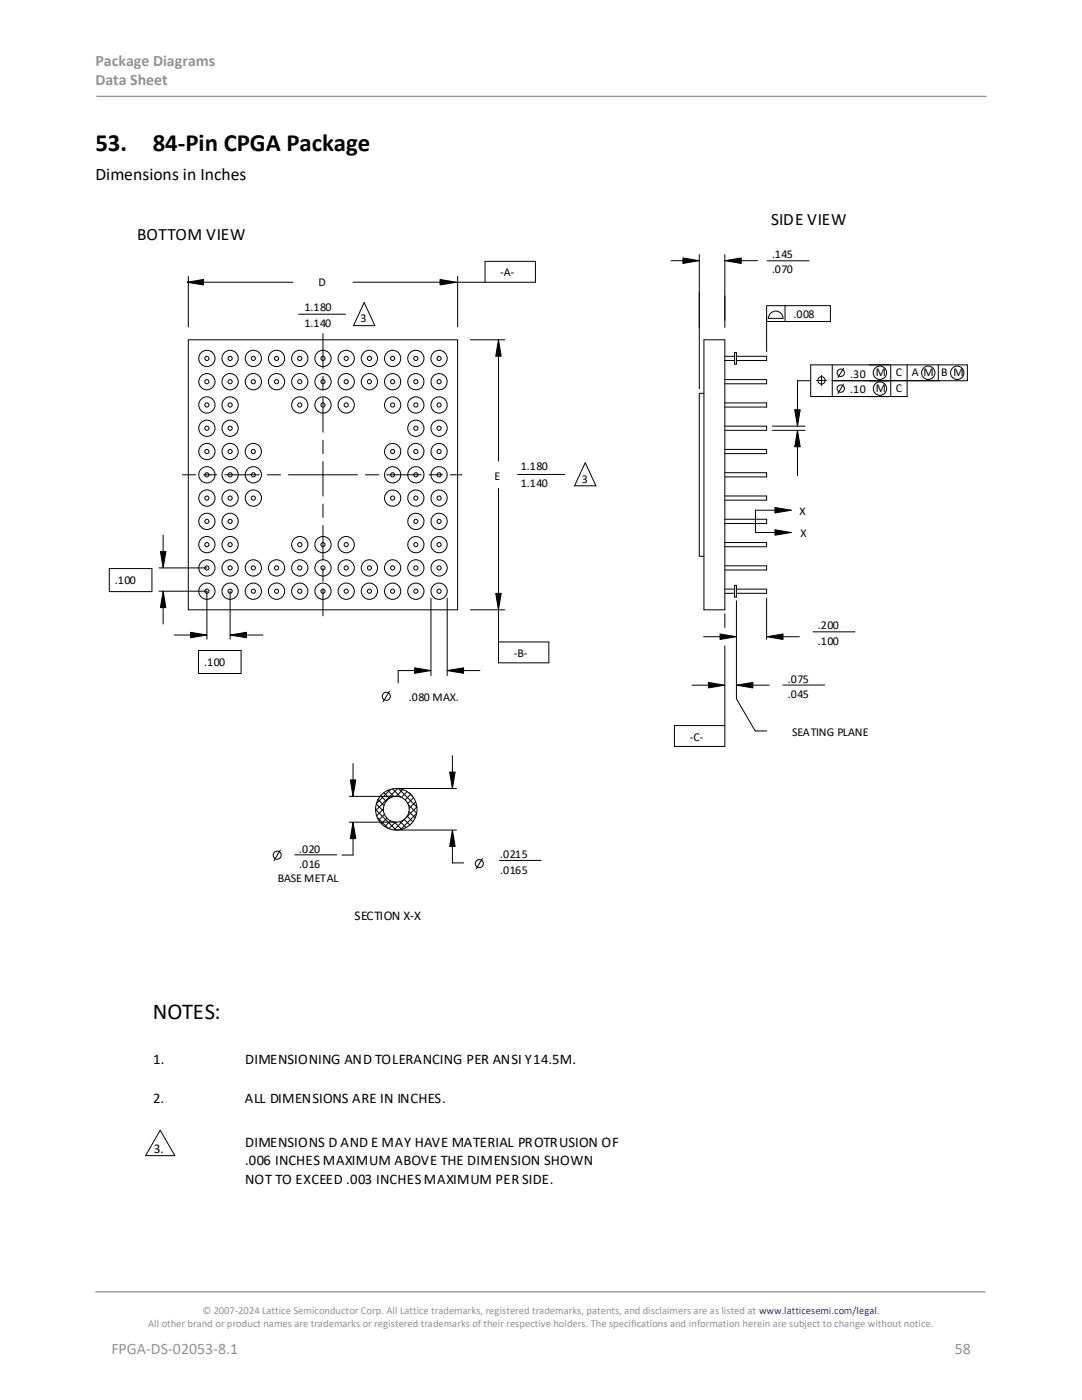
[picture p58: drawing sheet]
<svg xmlns="http://www.w3.org/2000/svg" width="216mm" height="279mm" viewBox="0 0 216 279" stroke-linecap="round" stroke-linejoin="round" font-family="sans-serif">
<defs><g id="words">
<g font-size="5">
<text x="19" y="30.1">53.</text>
<text x="30.5" y="30.1">84-Pin CPGA Package</text>
</g>
<text font-size="4.5" x="30.5" y="203.3">NOTES:</text>
<g font-size="3.5">
<text x="19" y="35.9">Dimensions in Inches</text>
<text x="27.4" y="47.9">BOTTOM VIEW</text>
<text x="153.9" y="44.9">SIDE VIEW</text>
</g>
<g font-size="3.2" fill="#919195">
<text x="19" y="13.2">Package Diagrams</text>
<text x="19" y="17.1">Data Sheet</text>
<text x="22.2" y="270.2">FPGA-DS-02053-8.1</text>
<text x="190.5" y="270.2">58</text>
</g>
<g font-size="2.9">
<text x="30.6" y="212.3">1.</text>
<text x="48.9" y="212.3">DIMENSIONING AND TOLERANCING PER ANSI Y14.5M.</text>
<text x="30.5" y="220">2.</text>
<text x="48.9" y="220">ALL DIMENSIONS ARE IN INCHES.</text>
<text x="48.9" y="232.5">.006 INCHES MAXIMUM ABOVE THE DIMENSION SHOWN</text>
<text x="48.9" y="228.8">DIMENSIONS D AND E MAY HAVE MATERIAL PROTRUSION OF</text>
<text x="48.9" y="236.3">NOT TO EXCEED .003 INCHES MAXIMUM PER SIDE.</text>
</g>
<g font-size="2.7">
<text x="70.8" y="183.7">SECTION X-X</text>
<text x="30.7" y="230.1">3.</text>
</g>
<g font-size="2.4">
<text x="154" y="51.5">.145</text>
<text x="63.6" y="57">D</text>
<text x="99.8" y="55.1">-A-</text>
<text x="154" y="54.6">.070</text>
<text x="60.7" y="62">1.180</text>
<text x="60.7" y="65.2">1.140</text>
<text x="71.9" y="64.3">3</text>
<text x="158.3" y="63.4">.008</text>
<text x="169.6" y="75.3">.30</text>
<text x="174.8" y="75.1">M</text>
<text x="178.8" y="75.1">C</text>
<text x="181.9" y="75.1">A M</text>
<text x="187.8" y="75.1">B M</text>
<text x="169.6" y="78.5">.10</text>
<text x="174.8" y="78.3">M</text>
<text x="178.8" y="78.3">C</text>
<text x="98.6" y="95.7">E</text>
<text x="103.9" y="93.8">1.180</text>
<text x="103.9" y="97.3">1.140</text>
<text x="116.1" y="96.3">3</text>
<text x="159.5" y="102.7">X</text>
<text x="159.7" y="107.3">X</text>
<text x="22.9" y="116.6">.100</text>
<text x="163.2" y="125.6">.200</text>
<text x="102.5" y="131.1">-B-</text>
<text x="163.2" y="128.7">.100</text>
<text x="40.7" y="132.9">.100</text>
<text x="157.2" y="136.2">.075</text>
<text x="81.6" y="139.9">.080 MAX.</text>
<text x="157.2" y="139.3">.045</text>
<text x="137.7" y="147.8">-C-</text>
<text x="158.1" y="146.9">SEATING PLANE</text>
<text x="59.7" y="170.2">.020</text>
<text x="59.7" y="173.3">.016</text>
<text x="99.8" y="171.3">.0215</text>
<text x="55.4" y="176">BASE METAL</text>
<text x="99.8" y="174.4">.0165</text>
</g>
<g font-size="2.1" fill="#919195">
<text x="40.4" y="262.3">© 2007-2024 Lattice Semiconductor Corp. All Lattice trademarks, registered trademarks, patents, and disclaimers are as listed at www.latticesemi.com/legal.</text>
<text x="29.6" y="264.9">All other brand or product names are trademarks or registered trademarks of their respective holders. The specifications and information herein are subject to change without notice.</text>
</g>
</g></defs>
<path d="M19.2 19.2h177.6M19 257.8h177.6" fill="none" stroke="#919195" stroke-width=".26"/>
<g fill="none" stroke="#000" stroke-width=".2">
<path d="M37.3 56.3l3.3-.5v1.1zM37.6 55.1v10.2M40.6 56.3h17.9M70.4 56.3h17.4M87.8 55.8l3.3 .5-3.3 .6zM91.1 56.3h15.7v-4.1h-10v4.1M91.3 55.1v10.2M133.9 52h3.3M136.3 51.5l3.2 .5-3.2 .6zM139.5 50.8v26.8M144.6 52l3.3-.5v1.1zM144.6 50.8v14.6"/>
<path d="M147.9 52h3.3M153.1 52h8.3M37.6 67.8h53.7v53.9h-53.7zM59.6 62.7h9.4M72.7 60.4l2.1 4.6h-4.3zM93.9 67.8h6.8M99.5 67.8l.5 3.3h-1.1zM99.5 71.1v20.9v-.4M140.5 67.8h4.1v53.9h-4.1zM140.5 78.5h-1v32.5h1M144.6 75.8h8.4v.8h-8.4M144.6 71.9h2"/>
<path d="M144.6 71.1h2M146.6 70.4h.3v2.3h-.3zM146.9 71.1h6.1M153 61h12.7v3.2h-12.7zM153 63.2v7M153 71.1v.8h-6.1M153.6 62.7a1.45 1.45 0 0 1 1.6-.5 1.45 1.45 0 0 1 1 1.3h-2.9zM156.6 61v3.2M161.8 76h-2.7v5.8M162.9 75.9h2M163.9 74.9v2M166.1 72.8v6.3"/>
<path d="M168.3 76.6l-1.1 1.9M168.3 73.5l-1.1 1.9M177.7 72.8v6.3M181 72.8v6.3h-19.2v-6.3h31.2v3.2h-26.9M187.2 72.8v3.2M99.5 97.5v20.9M103.3 94.7h9.4M116.8 92.3l2.1 4.7h-4.3zM144.6 80.4h8.4v.8h-8.4M144.6 85h8.4v.9h-8.4M144.6 89.7h8.4v.8h-8.4M144.6 94.3h8.4v.9h-8.4"/>
<path d="M144.6 99h8.4v.8h-8.4M154.1 85h6.5M154.1 85.9h6.5M158.6 81.8h1.1l-.6 3.2zM159.1 85.9l.6 3.3h-1.1zM159.1 89.2v5.8M21.8 113.5h8.5v4.6h-8.5zM31.7 113.3h9.6M31.7 118h9.6v9.6M32 110.1h1.1l-.5 3.2zM32.6 118l.5 3.3h-1.1zM32.6 106.8v3.3"/>
<path d="M45.9 118v9.6M86 119.4v15.4M89.2 119.4v15.4M98.9 118.4h1.1l-.5 3.3zM144.6 117.6h2M144.6 118.4h2M144.6 103.6h8.4v.9h-8.4M144.6 108.3h8.4v.8h-8.4M144.6 112.9h8.4v.9h-8.4M146.6 119.1h.3v-2.3h-.3v2.4M146.9 119.9v19.6l3.8 6.4h2.3M146.9 117.6h6.1v.8h-6.1"/>
<path d="M153 119.3v8.3M154.6 105.7l3.3 .6-3.3 .5zM154.6 101.3l3.3 .5-3.3 .6zM154.6 101.8h-3.9v4.5h3.9M32.6 121.3v3.2M34.7 126.7h3.3M38 126.2l3.3 .5-3.3 .6zM39.6 129.8h8.5v4.6h-8.5zM45.9 126.7l3.3-.5v1.1zM49.2 126.7h3.3M77.7 138l-1.3 2M82.7 133.3l3.3 .5-3.3 .6z"/>
<path d="M82.7 133.8h-3.2v2.5M89.2 133.8l3.3-.5v1.1zM92.5 133.8h3.3M93.9 121.7h6.8M99.5 121.7v10.6h10v-4.2h-10M138.1 136.7h3.3M140.4 127.1h3.3M141.4 136.2l3.2 .5-3.2 .6zM143.7 126.5l3.2 .6-3.2 .5zM144.6 128.9v20.1h-10v-4.2h10M144.6 122.5v2.7M146.9 136.7l3.3-.5v1.1z"/>
<path d="M150.2 136.7h3.3M153 127.1l3.2-.6v1.1zM156.2 136.7h8.4M156.2 127.1h3.3M162.2 126.1h8.4M69.7 158.9h9.4M69.9 155.7h1.1l-.6 3.2zM70.4 152.4v3.3M75.4 159.5l1.2 1.2M75.9 158.8l1.2 1.1M76.6 158.2l1.1 1.1M77.4 157.7l1.2 1.3"/>
<path d="M78 157.5l-2.9 2.9M78.3 157.4l1.7 1.7M79.1 157.4h12M79.3 157.4l-4.4 4.4M79.5 157.4l3.7 3.7M80.4 157.6l-1.4 1.3M81.2 158l-1.1 1.1M81.6 158.2l.7 .8M81.9 158.5l-1.1 1.1M82.5 159.2l-1.1 1.1M89.7 154.1h1.1l-.5 3.3zM90.3 150.8v3.3"/>
<path d="M55.9 169.7l-1.2 2M58.8 170.6h8.4M69.7 164.1h9.4M70.4 164.1l.6 3.3h-1.1zM70.4 167.4v3.2h-2.2M74.9 161.6l4.1 4.1M75.1 160.4l1.4 1.5M75.3 163.1l2.1 2.2M76.5 161.5l-1.3 1.3M76.7 162.5l-1.1 1.2M77.2 163.3l-1.1 1.1M77.9 163.8l-1.1 1.2"/>
<path d="M78.7 164.1l1.4 1.4M78.9 164.1l-1.3 1.3M79.1 165.7h12M79.8 164l1.2 1.2M80.7 163.5l1.1 1.2M81.3 162.9l1.1 1.1M81.5 160.6l1.6 1.7M81.6 162l1.2 1.2M82.9 160l-1.3 1.3M83.1 162.3l-3.2 3.3M83.2 161l-4.6 4.6M90.3 165.7l.5 3.2h-1.1z"/>
<path d="M90.3 168.9v3.3h2.2M96.3 171.3l-1.3 2.1M99.6 171.7h8.4M32 225.6l2.9 5h-5.9z"/>
<circle cx="41.3" cy="71.5" r="1.62"/>
<circle cx="41.3" cy="76.2" r="1.62"/>
<circle cx="41.3" cy="76.2" r=".42"/>
<circle cx="41.3" cy="71.5" r=".42"/>
<circle cx="45.9" cy="71.5" r="1.62"/>
<circle cx="45.9" cy="76.2" r="1.62"/>
<circle cx="45.9" cy="76.2" r=".42"/>
<circle cx="45.9" cy="71.5" r=".42"/>
<circle cx="50.5" cy="71.5" r="1.62"/>
<circle cx="50.5" cy="76.2" r="1.62"/>
<circle cx="50.5" cy="76.2" r=".42"/>
<circle cx="50.5" cy="71.5" r=".42"/>
<circle cx="55.2" cy="71.5" r="1.62"/>
<circle cx="55.2" cy="76.2" r="1.62"/>
<circle cx="55.2" cy="71.5" r=".42"/>
<circle cx="55.2" cy="76.2" r=".42"/>
<circle cx="59.8" cy="71.5" r="1.62"/>
<circle cx="59.8" cy="76.2" r=".42"/>
<circle cx="59.8" cy="71.5" r=".42"/>
<circle cx="59.8" cy="76.2" r="1.62"/>
<circle cx="64.4" cy="71.5" r="1.62"/>
<circle cx="64.4" cy="76.2" r="1.62"/>
<circle cx="64.4" cy="71.5" r=".42"/>
<circle cx="64.4" cy="76.2" r=".42"/>
<circle cx="69.1" cy="71.5" r="1.62"/>
<circle cx="69.1" cy="76.2" r="1.62"/>
<circle cx="69.1" cy="76.2" r=".42"/>
<circle cx="69.1" cy="71.5" r=".42"/>
<circle cx="73.7" cy="71.5" r="1.62"/>
<circle cx="73.7" cy="76.2" r="1.62"/>
<circle cx="73.7" cy="76.2" r=".42"/>
<circle cx="73.7" cy="71.5" r=".42"/>
<circle cx="78.3" cy="71.5" r="1.62"/>
<circle cx="78.3" cy="76.2" r="1.62"/>
<circle cx="78.3" cy="71.5" r=".42"/>
<circle cx="78.3" cy="76.2" r=".42"/>
<circle cx="83" cy="71.5" r="1.62"/>
<circle cx="83" cy="76.2" r="1.62"/>
<circle cx="83" cy="76.2" r=".42"/>
<circle cx="83" cy="71.5" r=".42"/>
<circle cx="87.6" cy="71.5" r="1.62"/>
<circle cx="87.6" cy="76.2" r="1.62"/>
<circle cx="87.6" cy="76.2" r=".42"/>
<circle cx="87.6" cy="71.5" r=".42"/>
<circle cx="163.9" cy="75.9" r=".73"/>
<circle cx="167.8" cy="77.6" r=".73"/>
<circle cx="167.8" cy="74.4" r=".73"/>
<circle cx="175.6" cy="77.6" r="1.34"/>
<circle cx="175.6" cy="74.4" r="1.34"/>
<circle cx="185.2" cy="74.4" r="1.34"/>
<circle cx="191" cy="74.4" r="1.34"/>
<circle cx="41.3" cy="99.4" r="1.62"/>
<circle cx="41.3" cy="90.1" r="1.62"/>
<circle cx="41.3" cy="94.8" r="1.62"/>
<circle cx="41.3" cy="85.5" r="1.62"/>
<circle cx="41.3" cy="80.8" r="1.62"/>
<circle cx="41.3" cy="94.8" r=".42"/>
<circle cx="41.3" cy="99.4" r=".42"/>
<circle cx="41.3" cy="80.8" r=".42"/>
<circle cx="41.3" cy="85.5" r=".42"/>
<circle cx="41.3" cy="90.1" r=".42"/>
<circle cx="45.9" cy="99.4" r="1.62"/>
<circle cx="45.9" cy="90.1" r="1.62"/>
<circle cx="45.9" cy="94.8" r="1.62"/>
<circle cx="45.9" cy="80.8" r="1.62"/>
<circle cx="45.9" cy="85.5" r="1.62"/>
<circle cx="45.9" cy="94.8" r=".42"/>
<circle cx="45.9" cy="99.4" r=".42"/>
<circle cx="45.9" cy="80.8" r=".42"/>
<circle cx="45.9" cy="90.1" r=".42"/>
<circle cx="45.9" cy="85.5" r=".42"/>
<circle cx="50.5" cy="90.1" r="1.62"/>
<circle cx="50.5" cy="99.4" r="1.62"/>
<circle cx="50.5" cy="94.8" r="1.62"/>
<circle cx="50.5" cy="94.8" r=".42"/>
<circle cx="50.5" cy="99.4" r=".42"/>
<circle cx="50.5" cy="90.1" r=".42"/>
<circle cx="59.8" cy="80.8" r=".42"/>
<circle cx="59.8" cy="80.8" r="1.62"/>
<circle cx="64.4" cy="80.8" r="1.62"/>
<circle cx="64.4" cy="80.8" r=".42"/>
<circle cx="69.1" cy="80.8" r="1.62"/>
<circle cx="69.1" cy="80.8" r=".42"/>
<circle cx="78.3" cy="80.8" r="1.62"/>
<circle cx="78.3" cy="80.8" r=".42"/>
<circle cx="78.3" cy="99.4" r=".42"/>
<circle cx="78.3" cy="94.8" r=".42"/>
<circle cx="78.3" cy="90.1" r=".42"/>
<circle cx="78.3" cy="99.4" r="1.62"/>
<circle cx="78.3" cy="90.1" r="1.62"/>
<circle cx="78.3" cy="94.8" r="1.62"/>
<circle cx="83" cy="80.8" r="1.62"/>
<circle cx="83" cy="85.5" r="1.62"/>
<circle cx="83" cy="85.5" r=".42"/>
<circle cx="83" cy="80.8" r=".42"/>
<circle cx="83" cy="94.8" r=".42"/>
<circle cx="83" cy="99.4" r=".42"/>
<circle cx="83" cy="90.1" r=".42"/>
<circle cx="83" cy="90.1" r="1.62"/>
<circle cx="83" cy="94.8" r="1.62"/>
<circle cx="83" cy="99.4" r="1.62"/>
<circle cx="87.6" cy="80.8" r="1.62"/>
<circle cx="87.6" cy="85.5" r="1.62"/>
<circle cx="87.6" cy="80.8" r=".42"/>
<circle cx="87.6" cy="85.5" r=".42"/>
<circle cx="87.6" cy="99.4" r=".42"/>
<circle cx="87.6" cy="94.8" r=".42"/>
<circle cx="87.6" cy="90.1" r=".42"/>
<circle cx="87.6" cy="90.1" r="1.62"/>
<circle cx="87.6" cy="94.8" r="1.62"/>
<circle cx="87.6" cy="99.4" r="1.62"/>
<circle cx="41.3" cy="108.7" r="1.62"/>
<circle cx="41.3" cy="113.3" r="1.62"/>
<circle cx="41.3" cy="104.1" r="1.62"/>
<circle cx="41.3" cy="118" r="1.62"/>
<circle cx="41.3" cy="108.7" r=".42"/>
<circle cx="41.3" cy="113.3" r=".42"/>
<circle cx="41.3" cy="104.1" r=".42"/>
<circle cx="41.3" cy="118" r=".42"/>
<circle cx="45.9" cy="108.7" r="1.62"/>
<circle cx="45.9" cy="113.3" r="1.62"/>
<circle cx="45.9" cy="104.1" r="1.62"/>
<circle cx="45.9" cy="118" r="1.62"/>
<circle cx="45.9" cy="113.3" r=".42"/>
<circle cx="45.9" cy="108.7" r=".42"/>
<circle cx="45.9" cy="104.1" r=".42"/>
<circle cx="45.9" cy="118" r=".42"/>
<circle cx="50.5" cy="113.3" r="1.62"/>
<circle cx="50.5" cy="118" r="1.62"/>
<circle cx="50.5" cy="113.3" r=".42"/>
<circle cx="50.5" cy="118" r=".42"/>
<circle cx="55.2" cy="113.3" r="1.62"/>
<circle cx="55.2" cy="118" r="1.62"/>
<circle cx="55.2" cy="113.3" r=".42"/>
<circle cx="55.2" cy="118" r=".42"/>
<circle cx="59.8" cy="118" r="1.62"/>
<circle cx="59.8" cy="108.7" r=".42"/>
<circle cx="59.8" cy="113.3" r=".42"/>
<circle cx="59.8" cy="118" r=".42"/>
<circle cx="59.8" cy="108.7" r="1.62"/>
<circle cx="59.8" cy="113.3" r="1.62"/>
<circle cx="64.4" cy="108.7" r="1.62"/>
<circle cx="64.4" cy="113.3" r="1.62"/>
<circle cx="64.4" cy="118" r="1.62"/>
<circle cx="64.4" cy="108.7" r=".42"/>
<circle cx="64.4" cy="113.3" r=".42"/>
<circle cx="64.4" cy="118" r=".42"/>
<circle cx="69.1" cy="108.7" r="1.62"/>
<circle cx="69.1" cy="113.3" r="1.62"/>
<circle cx="69.1" cy="118" r="1.62"/>
<circle cx="69.1" cy="108.7" r=".42"/>
<circle cx="69.1" cy="113.3" r=".42"/>
<circle cx="69.1" cy="118" r=".42"/>
<circle cx="73.7" cy="113.3" r="1.62"/>
<circle cx="73.7" cy="118" r="1.62"/>
<circle cx="73.7" cy="118" r=".42"/>
<circle cx="73.7" cy="113.3" r=".42"/>
<circle cx="78.3" cy="118" r="1.62"/>
<circle cx="78.3" cy="113.3" r="1.62"/>
<circle cx="78.3" cy="113.3" r=".42"/>
<circle cx="78.3" cy="118" r=".42"/>
<circle cx="83" cy="118" r="1.62"/>
<circle cx="83" cy="113.3" r="1.62"/>
<circle cx="83" cy="108.7" r=".42"/>
<circle cx="83" cy="118" r=".42"/>
<circle cx="83" cy="113.3" r=".42"/>
<circle cx="83" cy="104.1" r=".42"/>
<circle cx="83" cy="104.1" r="1.62"/>
<circle cx="83" cy="108.7" r="1.62"/>
<circle cx="87.6" cy="113.3" r=".42"/>
<circle cx="87.6" cy="108.7" r=".42"/>
<circle cx="87.6" cy="104.1" r=".42"/>
<circle cx="87.6" cy="104.1" r="1.62"/>
<circle cx="87.6" cy="108.7" r="1.62"/>
<circle cx="87.6" cy="118" r="1.62"/>
<circle cx="87.6" cy="113.3" r="1.62"/>
<circle cx="87.6" cy="118" r=".42"/>
<circle cx="77.1" cy="139" r=".81"/>
<circle cx="55.3" cy="170.7" r=".81"/>
<circle cx="79.1" cy="161.5" r="4.1"/>
<circle cx="79.1" cy="161.5" r="2.57"/>
<circle cx="95.6" cy="172.3" r=".81"/>
</g>
<path d="M64.4 66.6v56.3M64.4 94.8h27.8M64.4 94.8h-28" fill="none" stroke="#000" stroke-width=".2" stroke-dasharray="6.9 1.6 2.7 1.6"/>
<g fill="#000">
<path d="M37.3 56.3l3.3-.5v1.1zM87.8 55.8l3.3 .5-3.3 .6zM136.3 51.5l3.2 .5-3.2 .6zM144.6 52l3.3-.5v1.1zM99.5 67.8l.5 3.3h-1.1zM158.6 81.8h1.1l-.6 3.2zM159.1 85.9l.6 3.3h-1.1zM32 110.1h1.1l-.5 3.2zM98.9 118.4h1.1l-.5 3.3zM154.6 105.7l3.3 .6-3.3 .5zM154.6 101.3l3.3 .5-3.3 .6zM32.6 118l.5 3.3h-1.1z"/>
<path d="M38 126.2l3.3 .5-3.3 .6zM45.9 126.7l3.3-.5v1.1zM82.7 133.3l3.3 .5-3.3 .6zM89.2 133.8l3.3-.5v1.1zM141.4 136.2l3.2 .5-3.2 .6zM143.7 126.5l3.2 .6-3.2 .5zM146.9 136.7l3.3-.5v1.1zM153 127.1l3.2-.6v1.1zM69.9 155.7h1.1l-.6 3.2zM89.7 154.1h1.1l-.5 3.3zM70.4 164.1l.6 3.3h-1.1zM90.3 165.7l.5 3.2h-1.1z"/>
</g>
<use href="#words"/>
</svg>
